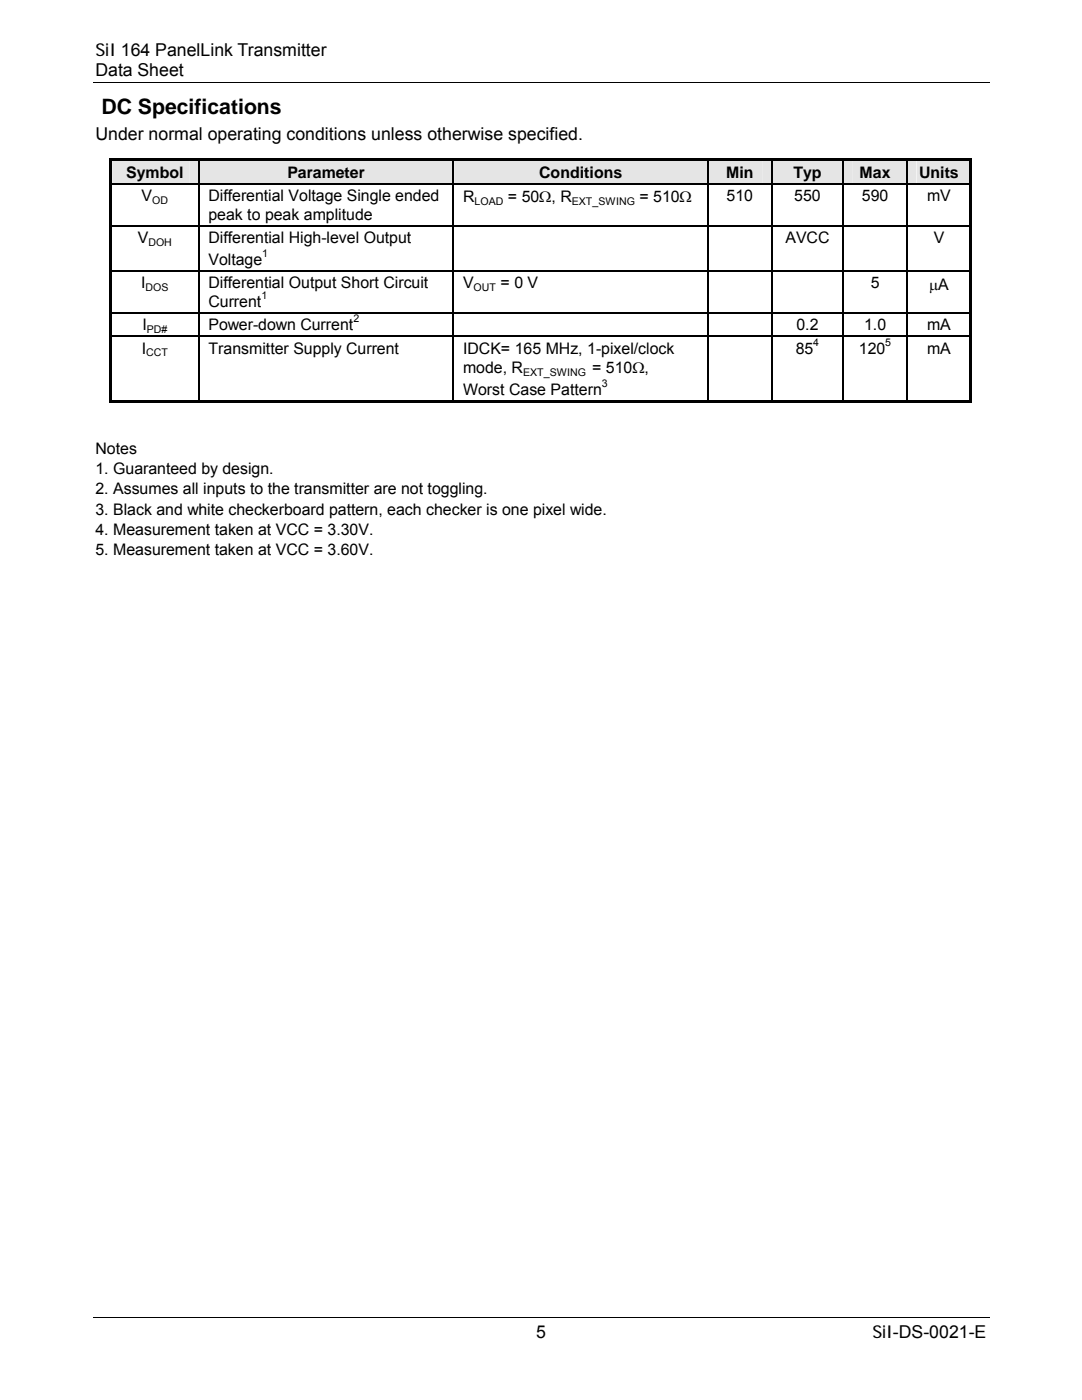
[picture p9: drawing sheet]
<svg xmlns="http://www.w3.org/2000/svg" width="216mm" height="279mm" viewBox="0 0 216 279" stroke-linecap="round" stroke-linejoin="round" font-family="sans-serif">
<defs><g id="words">
<text font-size="4.2" x="20.2" y="22.7">DC Specifications</text>
<g font-size="3.5">
<text x="19" y="11.2">SiI 164 PanelLink Transmitter</text>
<text x="19" y="15.2">Data Sheet</text>
<text x="19" y="27.9">Under normal operating conditions unless otherwise specified.</text>
<text x="107" y="266.9">5</text>
<text x="174.1" y="266.9">SiI-DS-0021-E</text>
</g>
<g font-size="3.2">
<text x="25.2" y="35.5">Symbol</text>
<text x="57.3" y="35.5">Parameter</text>
<text x="107.6" y="35.5">Conditions</text>
<text x="144.9" y="35.5">Min</text>
<text x="158.3" y="35.5">Typ</text>
<text x="171.5" y="35.5">Max</text>
<text x="183.4" y="35.5">Units</text>
<text x="28.3" y="40.2">V</text>
<text x="41.6" y="40.2">Differential Voltage Single ended</text>
<text x="92.4" y="40.4">R</text>
<text x="101.3" y="40.4">= 50Ω, R</text>
<text x="127.6" y="40.4">= 510Ω</text>
<text x="145" y="40.2">510</text>
<text x="158.5" y="40.2">550</text>
<text x="172" y="40.2">590</text>
<text x="185" y="40.2">mV</text>
<text x="41.6" y="43.8">peak to peak amplitude</text>
<text x="27.5" y="48.5">V</text>
<text x="41.6" y="52.9">Voltage</text>
<text x="41.6" y="48.5">Differential High-level Output</text>
<text x="156.7" y="48.5">AVCC</text>
<text x="186.3" y="48.5">V</text>
<text x="28.2" y="57.6">I</text>
<text x="41.6" y="57.6">Differential Output Short Circuit</text>
<text x="92.4" y="57.6">V</text>
<text x="99.9" y="57.6">= 0 V</text>
<text x="173.7" y="57.6">5</text>
<text x="185.4" y="57.8">µA</text>
<text x="28.4" y="65.9">I</text>
<text x="41.6" y="61.2">Current</text>
<text x="41.6" y="65.9">Power-down Current</text>
<text x="158.9" y="65.9">0.2</text>
<text x="172.4" y="65.9">1.0</text>
<text x="185" y="65.9">mA</text>
<text x="28.3" y="70.6">I</text>
<text x="41.6" y="70.6">Transmitter Supply Current</text>
<text x="92.4" y="70.6">IDCK= 165 MHz, 1-pixel/clock</text>
<text x="158.8" y="70.6">85</text>
<text x="171.4" y="70.6">120</text>
<text x="185" y="70.6">mA</text>
<text x="92.4" y="74.5">mode, R</text>
<text x="118.2" y="74.5">= 510Ω,</text>
<text x="92.4" y="78.8">Worst Case Pattern</text>
<text x="19" y="90.6">Notes</text>
<text x="19" y="94.7">1. Guaranteed by design.</text>
<text x="19" y="98.7">2. Assumes all inputs to the transmitter are not toggling.</text>
<text x="19" y="102.7">3. Black and white checkerboard pattern, each checker is one pixel wide.</text>
<text x="19" y="106.7">4. Measurement taken at VCC = 3.30V.</text>
<text x="19" y="110.7">5. Measurement taken at VCC = 3.60V.</text>
</g>
<g font-size="2.1">
<text x="30.4" y="40.7">OD</text>
<text x="94.7" y="40.9">LOAD</text>
<text x="114.1" y="40.9">EXT_SWING</text>
<text x="29.6" y="49">DOH</text>
<text x="52.3" y="51.3">1</text>
<text x="29.1" y="58.1">DOS</text>
<text x="52.2" y="59.6">1</text>
<text x="94.5" y="58.1">OUT</text>
<text x="70.5" y="64.3">2</text>
<text x="29.2" y="71.1">CCT</text>
<text x="29.3" y="66.4">PD#</text>
<text x="162.3" y="69">4</text>
<text x="176.7" y="69">5</text>
<text x="104.4" y="75">EXT_SWING</text>
<text x="120.1" y="77.3">3</text>
</g>
</g></defs>
<path d="M18.5 16.4h178.9M18.5 263h178.9" fill="none" stroke="#000" stroke-width=".2"/>
<g fill="#e5e5e5">
<path d="M24 32.1h13.8v4.5h-13.8z"/>
<path d="M22.4 32.1h17.2v4.5h-17.2z"/>
<path d="M41.6 32.1h47v4.5h-47z"/>
<path d="M39.8 32.1h50.6v4.5h-50.6z"/>
<path d="M92.4 32.1h47v4.5h-47z"/>
<path d="M90.6 32.1h50.6v4.5h-50.6z"/>
<path d="M143.2 32.1h8.9v4.5h-8.9z"/>
<path d="M141.4 32.1h12.5v4.5h-12.5z"/>
<path d="M155.9 32.1h10.5v4.5h-10.5z"/>
<path d="M154.1 32.1h14v4.5h-14z"/>
<path d="M170.2 32.1h8.9v4.5h-8.9z"/>
<path d="M168.4 32.1h12.4v4.5h-12.4z"/>
<path d="M182.9 32.1h9v4.5h-9z"/>
<path d="M181.1 32.1h12.4v4.5h-12.4z"/>
</g>
<g fill="#000">
<path d="M21.9 31.5h.5v.6h-.5zM21.9 31.5h172.1v.6h-172.1zM21.9 32.1h.5v4.5h-.5zM21.9 36.6h.5v.3h-.5zM39.6 36.6h.2v.3h-.2zM90.4 36.6h.2v.3h-.2zM141.2 36.6h.2v.3h-.2zM153.9 36.6h.2v.3h-.2zM168.1 36.6h.3v.3h-.3zM180.8 36.6h.3v.3h-.3zM193.5 31.5h.5v.6h-.5zM193.5 32.1h.5v4.5h-.5z"/>
<path d="M193.5 36.6h.5v.3h-.5zM21.9 36.9h.5v8h-.5zM21.9 44.9h.5v.3h-.5zM21.9 45.2h.5v4.4h-.5zM21.9 49.6h.5v4.4h-.5zM21.9 54h.5v.2h-.5zM39.6 44.9h.2v.3h-.2zM39.6 54h.2v.2h-.2zM90.4 44.9h.2v.3h-.2zM90.4 54h.2v.2h-.2zM141.2 44.9h.2v.3h-.2zM141.2 54h.2v.2h-.2z"/>
<path d="M153.9 44.9h.2v.3h-.2zM153.9 54h.2v.2h-.2zM168.1 44.9h.3v.3h-.3zM168.1 54h.3v.2h-.3zM180.8 44.9h.3v.3h-.3zM180.8 54h.3v.2h-.3zM193.5 36.9h.5v8h-.5zM193.5 44.9h.5v.3h-.5zM193.5 45.2h.5v4.4h-.5zM193.5 49.6h.5v4.4h-.5zM193.5 54h.5v.2h-.5zM21.9 54.2h.5v8.1h-.5z"/>
<path d="M21.9 62.3h.5v.3h-.5zM21.9 62.6h.5v4.4h-.5zM21.9 67h.5v.2h-.5zM39.6 62.3h.2v.3h-.2zM39.6 67h.2v.2h-.2zM90.4 62.3h.2v.3h-.2zM90.4 67h.2v.2h-.2zM141.2 62.3h.2v.3h-.2zM141.2 67h.2v.2h-.2zM153.9 62.3h.2v.3h-.2zM153.9 67h.2v.2h-.2zM168.1 62.3h.3v.3h-.3z"/>
<path d="M168.1 67h.3v.2h-.3zM180.8 62.3h.3v.3h-.3zM180.8 67h.3v.2h-.3zM193.5 54.2h.5v8.1h-.5zM193.5 62.3h.5v.3h-.5zM193.5 62.6h.5v4.4h-.5zM193.5 67h.5v.2h-.5zM21.9 67.2h.5v13.2h-.5zM21.9 79.9h17.7v.5h-17.7zM39.6 79.9h50.8v.5h-50.8zM90.4 79.9h50.8v.5h-50.8zM141.2 79.9h12.7v.5h-12.7z"/>
<path d="M153.9 79.9h14.2v.5h-14.2zM168.1 79.9h12.7v.5h-12.7zM180.8 79.9h12.7v.5h-12.7zM193.5 67.2h.5v13.2h-.5zM193.5 79.9h.5v.5h-.5z"/>
</g>
<g fill="none" stroke="#000" stroke-width=".25">
<path d="M22.4 36.7h17.2M39.7 32.1v4.5M39.7 36.9v8M39.8 36.7h50.6M90.5 32.1v4.5M90.5 36.9v8M90.6 36.7h50.6M141.3 32.1v4.5M141.3 36.9v8M141.4 36.7h12.5M154 32.1v4.5M154 36.9v8"/>
<path d="M154.1 36.7h14M168.3 32.1v4.5M168.3 36.9v8M168.4 36.7h12.4M181 32.1v4.5M181 36.9v8M181.1 36.7h12.4M22.4 45h17.2M22.4 54.1h17.2M39.7 45.2v8.8M39.7 54.2v8.1M39.8 45h50.6"/>
<path d="M39.8 54.1h50.6M90.5 45.2v8.8M90.5 54.2v8.1M90.6 45h50.6M90.6 54.1h50.6M141.3 45.2v8.8M141.3 54.2v8.1M141.4 45h12.5M141.4 54.1h12.5M154 45.2v8.8M154 54.2v8.1M154.1 45h14"/>
<path d="M154.1 54.1h14M168.3 45.2v8.8M168.3 54.2v8.1M168.4 45h12.4M168.4 54.1h12.4M181 45.2v8.8M181 54.2v8.1M181.1 45h12.4M181.1 54.1h12.4M22.4 62.4h17.2M22.4 67.1h17.2M39.7 62.6v4.4"/>
<path d="M39.7 67.2v12.7M39.8 62.4h50.6M39.8 67.1h50.6M90.5 62.6v4.4M90.5 67.2v12.7M90.6 62.4h50.6M90.6 67.1h50.6M141.3 62.6v4.4M141.3 67.2v12.7M141.4 62.4h12.5M141.4 67.1h12.5M154 62.6v4.4"/>
<path d="M154 67.2v12.7M154.1 62.4h14M154.1 67.1h14M168.3 62.6v4.4M168.3 67.2v12.7M168.4 62.4h12.4M168.4 67.1h12.4M181 62.6v4.4M181 67.2v12.7M181.1 62.4h12.4M181.1 67.1h12.4"/>
</g>
<use href="#words"/>
</svg>
